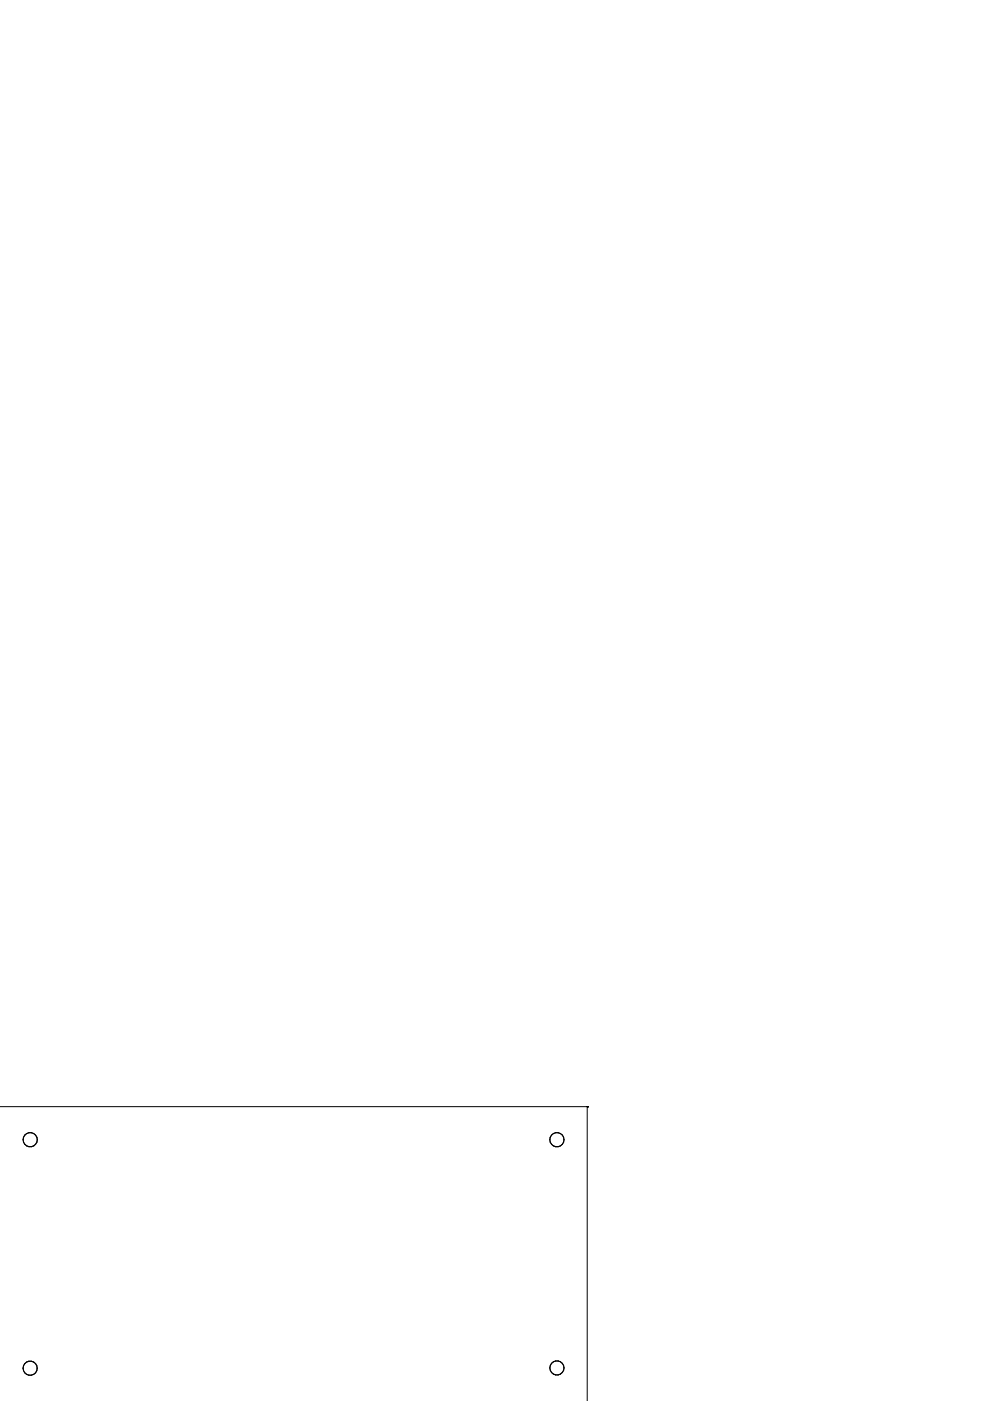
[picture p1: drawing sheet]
<svg xmlns="http://www.w3.org/2000/svg" width="210mm" height="297mm" viewBox="0 0 210 297" stroke-linecap="round" stroke-linejoin="round" font-family="sans-serif">
<g fill="none" stroke="#000" stroke-width=".21">
<path d="M0 234.6h124.5v62.4M124.5 234.6h.1M5 241.1a1.47 1.47 0 0 0 .7 1.9M5.2 240.7l-.2 .4M5.7 243l.4 .1 1.1-.1M5.7 240.3l.4-.2 1.1 .2M5.7 240.3l.4-.1 1.1 .1M5.7 242.9l.4 .2 1.1-.2M5.7 240.3l-.7 .8M7.2 240.3l.6 .8M7.2 240.3a1.47 1.47 0 0 1 0 2.6M7.8 242.1l-.6 .9"/>
<path d="M116.7 241.1a1.47 1.47 0 0 0 .6 1.9M117.3 243l.5 .1 1-.1M117.3 240.3l-.7 .8M117.3 240.3l.5-.2 1 .2M117.3 240.3l.5-.1 1 .1M117.3 240.3l-.6 .8M117.3 242.9l.5 .2 1-.2M118.8 240.3l.7 .8M118.8 240.3a1.47 1.47 0 0 1 0 2.6M119.5 242.1l-.7 .9M5 290.6l.2 .5 .5 .3M5 289.6v1"/>
<path d="M5.6 288.8l.5-.2 1.1 .2M7.1 288.8a1.5 1.5 0 0 0-2.1 .8M7.1 288.8a1.49 1.49 0 0 1 .7 1.8M7.2 291.4l-1.1 .2M7.8 290.6l-.3 .4M7.8 290.6a1.56 1.56 0 0 1-2.2 .8M116.6 290l.1 .6M116.6 290l.3 1M116.7 289.5l-.1 .5M116.9 291a1.46 1.46 0 0 0 1.9 .3M116.9 291a1.49 1.49 0 0 0 1.9 .3M117.8 288.5l1 .2"/>
<path d="M117.8 288.5l-.9 .6-.2 .4M117.8 288.6l-.9 .5-.2 .4M118.8 288.7l.7 .8M118.8 288.7l.7 .8 .1 .5M119.6 290l-.4 1-.4 .3M119.6 290l-.1 .6"/>
</g>
</svg>
